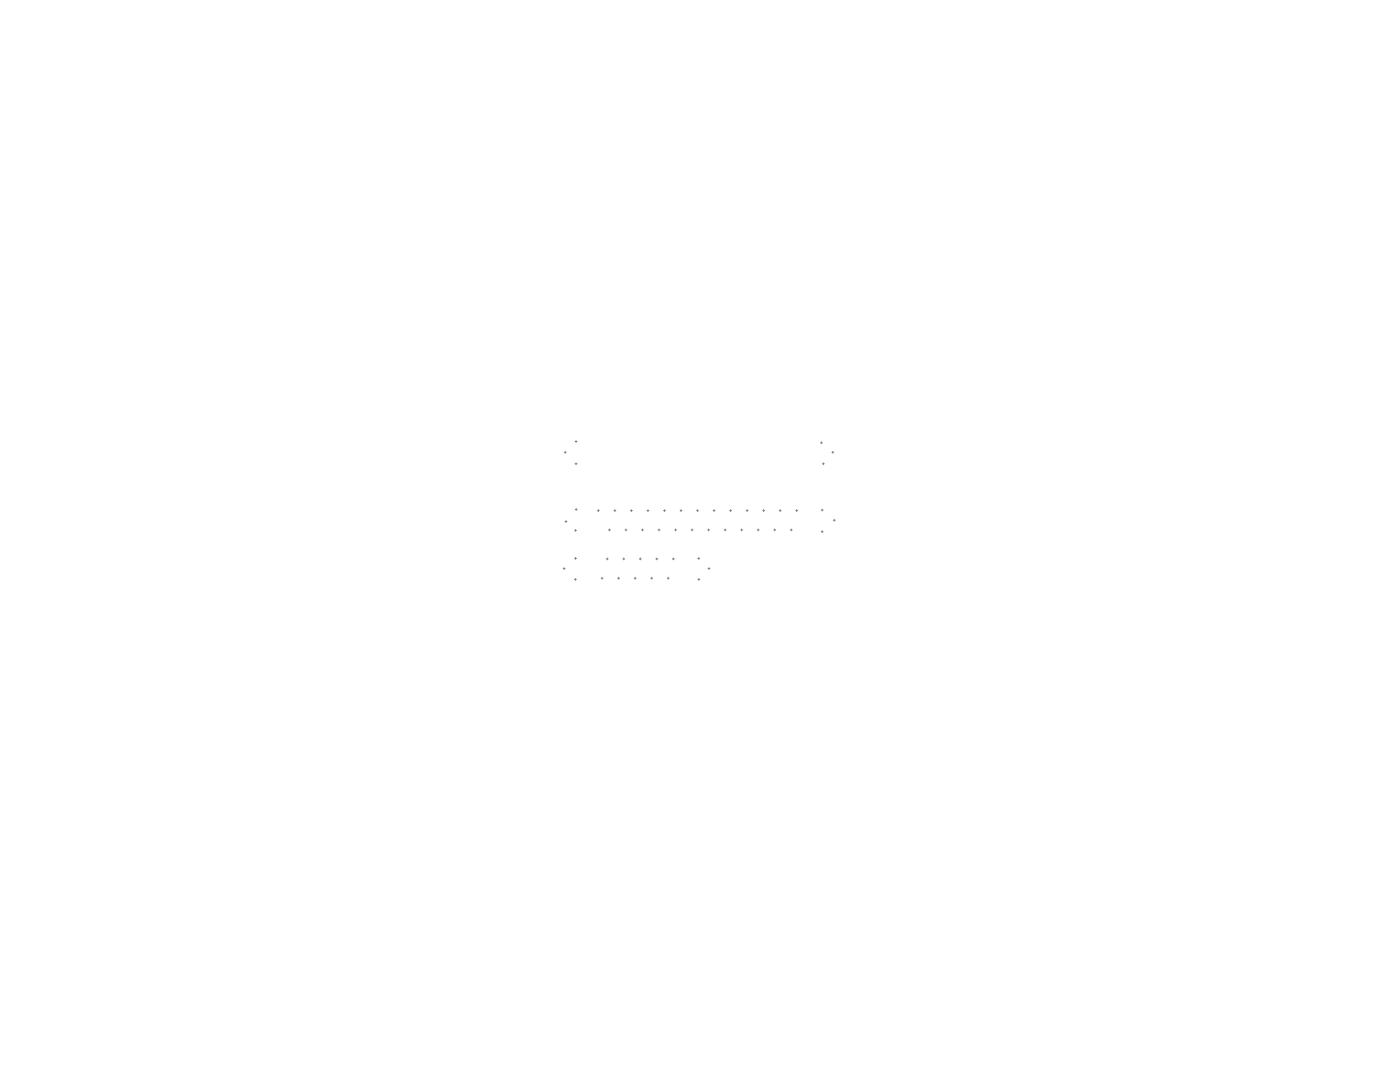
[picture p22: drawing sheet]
<svg xmlns="http://www.w3.org/2000/svg" width="279mm" height="216mm" viewBox="0 0 279 216" stroke-linecap="round" stroke-linejoin="round" font-family="sans-serif">
<g fill="none" stroke="#808080" stroke-width=".2">
<path d="M112.6 90.3h.4M112.8 90.1v.3M114.8 92.5h.4M114.8 88.1h.4M115 87.9v.4M115 92.3v.4M163.7 88.4h.4M163.9 88.2v.3M164.1 92.5h.4M164.3 92.3v.4M166 90.3h.4M166.2 90.1v.3"/>
<path d="M112.4 113.5h.4M112.6 113.3v.3M112.8 104.1h.3M113 103.9v.4M114.6 115.6h.4M114.7 111.4h.4M114.7 105.8h.4M114.8 101.7h.4M114.8 115.4v.4M114.9 105.7v.3M114.9 111.2v.4M115 101.5v.3"/>
<path d="M119.2 101.9h.4M119.4 101.7v.4M120 115.4h.4M120.2 115.2v.4M121 111.5h.4M121.2 111.3v.4M121.4 105.7h.4M121.6 105.6v.3M122.5 101.9h.4M122.7 101.7v.4M123.3 115.4h.4M123.5 115.2v.4"/>
<path d="M124.3 111.5h.4M124.5 111.3v.4M124.7 105.7h.4M124.9 105.6v.3M125.8 101.9h.4M126 101.7v.4M126.6 115.4h.3M126.8 115.2v.4M127.6 111.5h.4M127.8 111.3v.4M128 105.7h.4M128.2 105.6v.3"/>
<path d="M129.1 101.9h.4M129.3 101.7v.4M129.9 115.4h.3M130.1 115.2v.4M130.9 111.5h.4M131.1 111.3v.4M131.3 105.7h.4M131.5 105.6v.3M132.4 101.9h.4M132.6 101.7v.4M133.2 115.4h.3M133.4 115.2v.4"/>
<path d="M134.2 111.5h.4M134.4 111.3v.4M134.6 105.7h.4M134.8 105.6v.3M135.7 101.9h.4M135.9 101.7v.4M137.9 105.7h.4M138.1 105.6v.3M139 101.9h.4M139.2 101.7v.4M139.3 111.4h.3M139.3 115.6h.4"/>
<path d="M139.4 111.2v.4M139.5 115.4v.4M141.2 105.7h.4M141.3 113.5h.4M141.4 105.6v.3M141.5 113.3v.3M142.3 101.9h.4M142.5 101.7v.4M144.5 105.7h.4M144.7 105.6v.3M145.6 101.9h.4M145.8 101.7v.4"/>
<path d="M147.8 105.7h.4M148 105.6v.3M148.9 101.9h.4M149.1 101.7v.4M151.1 105.7h.4M151.3 105.6v.3M152.2 101.9h.4M152.4 101.7v.4M154.4 105.7h.4M154.6 105.6v.3M155.5 101.9h.4M155.7 101.7v.4"/>
<path d="M157.7 105.7h.4M157.9 105.6v.3M158.8 101.9h.4M159 101.7v.4M163.9 101.8h.4M163.9 106.1h.4M164.1 101.6v.4M164.1 105.9v.4M166.3 103.8h.4M166.5 103.6v.4"/>
</g>
</svg>
